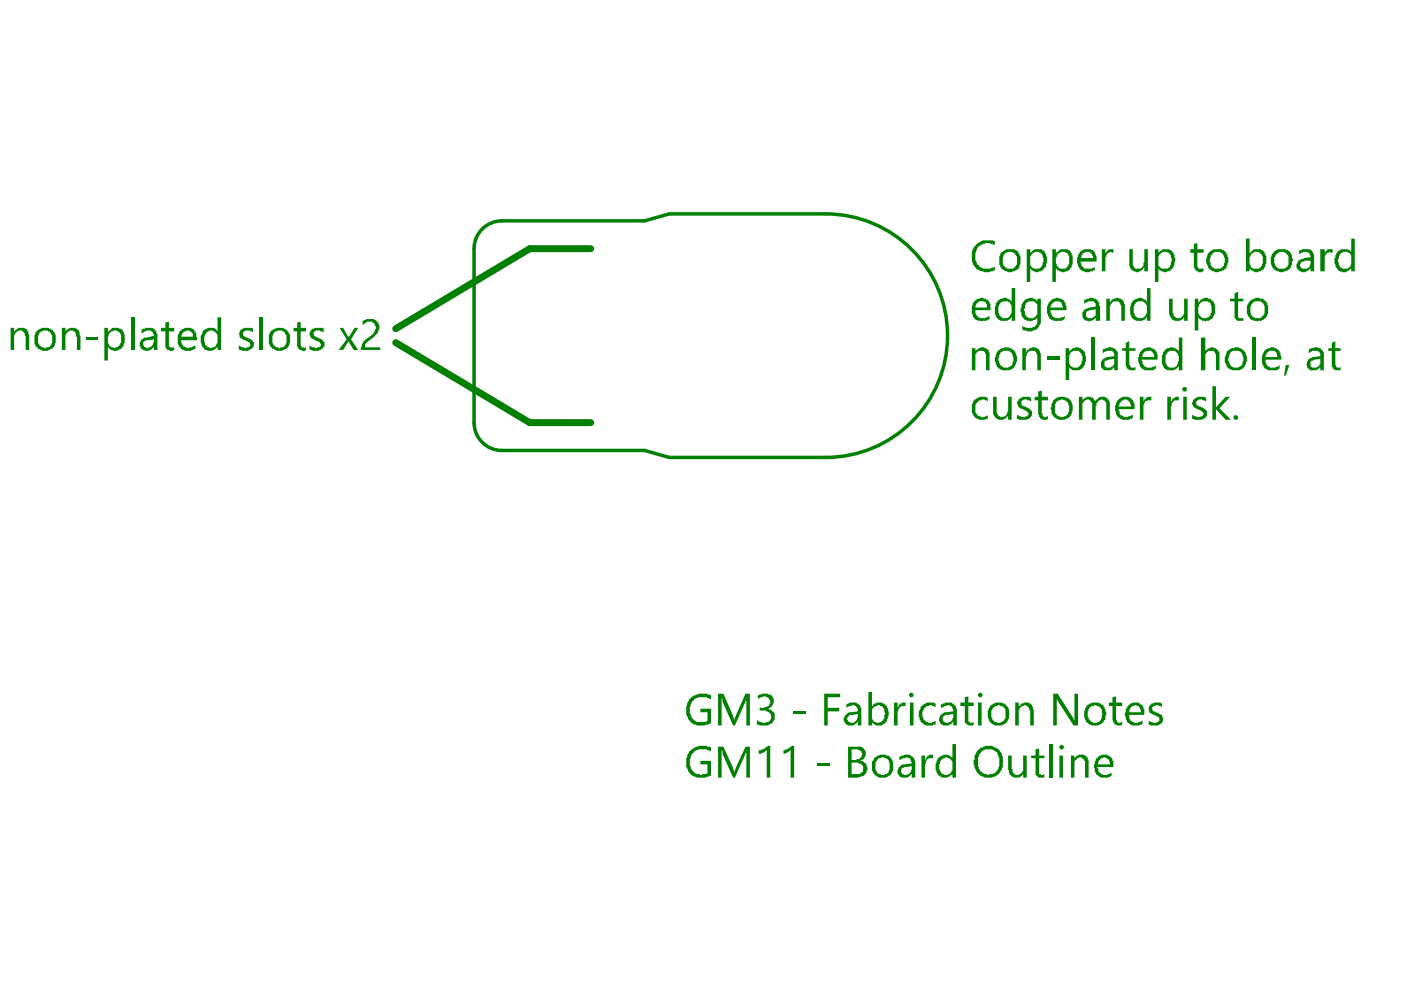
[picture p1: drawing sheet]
<svg xmlns="http://www.w3.org/2000/svg" width="297mm" height="210mm" viewBox="0 0 297 210" stroke-linecap="round" stroke-linejoin="round" font-family="sans-serif">
<path d="M100.5 52.7v36.9M175.1 45.4h-33.2l-5.2 1.4h-30.3M106.4 95.5h30.3l5.2 1.5h33.2" fill="none" stroke="#008000" stroke-width=".74"/>
<g fill="#008000">
<path d="M146.1 159.4l.5-.5h.2a3.5 3.5 0 0 1 3.4-.6h.4l.1 .2v.8h-.3v-.2h-.2a4 4 0 0 0-3 .2v.1a1.47 1.47 0 0 0-.8 1.4l-.2 .3a2.99 2.99 0 0 0 1.5 3l1.2 .2v-.2h.7l.4-.2v-1.8h-1.5v-.8h2.2v3.2h-.3l-.2 .2a5.2 5.2 0 0 1-3.4-.2 1.8 1.8 0 0 1-.9-1.3 2.13 2.13 0 0 1-.4-1.9v-.5z"/>
<path d="M152.2 158.3h1.2l2 4.5v.4h.2v.4h.2v-.4l2.3-4.9h.9v6.6h-.8v-5.6l.2-.2h-.2v.5h-.1l-2.3 5.3h-.4l-2.2-5.1v-.5l-.2-.2v5.8h-.8z"/>
<path d="M160.9 159.1h.5v-.2h.4l.4-.2v-.2l.5-.2v-.2h.6v6.8h-.7v-5.8h-.2l-.2 .3-.8 .2v.2h-.5z"/>
<path d="M166.1 159.1h.4v-.2a1.47 1.47 0 0 0 1.3-.8h.6v6.8h-.8v-5.8l-.4 .2v.1l-.7 .2v.2h-.4z"/>
<path d="M173.2 161.9h2.7v.5h-2.7z"/>
<path d="M195.4 160.2h.7v.9l.4-.7h.2v-.2h.4v-.2h.7v.9v-.1a1.01 1.01 0 0 0-1.3 .5h-.2v.6l-.2 .2v2.8h-.7z"/>
<path d="M213.7 160.2h.8v2.8l.2 .2v.6h.2l.2 .3a.94 .94 0 0 0 1.1 0h.2v-.2h.2l.3-.5v-3.2h.8v4.7h-.8v-.8a1.47 1.47 0 0 1-1.3 .8h-.7v-.2h-.4v-.2h-.2l-.4-.6v-.5l-.2-.2z"/>
<path d="M219.6 158.9l.7-.2v1.5h1.1v.6h-1.1v3.3h.4v.2h.5v-.2h.2v.8h-.3a.84 .84 0 0 1-1.2-.4l-.3-.2v-3.5h-1v-.6h1z"/>
<path d="M222.4 157.8h.7v7.1h-.7z"/>
<path d="M227.1 160.2h.7v.7a1.6 1.6 0 0 1 2.1-.9v.2h.3v.2l.4 .2v.3l.2 .2v3.8h-.7v-3.6h-.2l-.4-.5h-.2v-.2h-.6v.2h-.3v.1l-.4 .2-.2 .4v3.4h-.7z"/>
<path d="M180.6 158.9v2.2l1.6-.2 .2-.3h.2v-.4h.2v-.6h-.2v-.3h-.2v-.2h-.3l-.2-.2zM180.6 161.7v2.4h1.5a1.2 1.2 0 0 0 1-1 1.2 1.2 0 0 0-.7-1.2h-.3a1.69 1.69 0 0 0-1.5-.2zM179.8 158.3h2.6a1.56 1.56 0 0 1 1 2.3l-.2 .3-.8 .4 .8 .2 .4 .6h.1v.2a1.22 1.22 0 0 1 0 1.3l-.1 .5-.4 .2v.2l-1 .2-.1 .2h-2.3z"/>
<path d="M185.8 161.3l-.2 .4v.6a2.32 2.32 0 0 0 .4 1.6l.6 .2a1.22 1.22 0 0 0 1.3 0l.3-.2a3.2 3.2 0 0 0 0-3l-.9-.3a1.47 1.47 0 0 0-1.3 .7zM185.2 160.8l.8-.4v-.2h.4l.2-.2h1.3v.2h.3a2.28 2.28 0 0 1 1.2 2.6v.2a1.47 1.47 0 0 1-.8 1.3v.2a3.2 3.2 0 0 1-3 0v-.2h-.2a3.6 3.6 0 0 1-.5-2.8 .59 .59 0 0 0 .3-.7z"/>
<path d="M191.1 163v.8l.1 .3h.2a.94 .94 0 0 0 1.2 0l.5-.3v-.4l.2-.2v-.8l-1.7 .2v.2h-.4v.2zM190.7 160.4l1.3-.4a1.23 1.23 0 0 1 1.3 .4l.6 .4v.3l.2 .2v3.6h-.8v-.8h-.2l-.2 .4-.5 .4h-1.3v-.2h-.4v-.2a1.32 1.32 0 0 1 0-1.9l.5-.3v-.2l2.1-.2v-.4h-.2l-.2-.7-.9-.2v.2h-.6l-.7 .3z"/>
<path d="M198.7 160.9l.2-.1a2.14 2.14 0 0 1 1.7-.8 1.47 1.47 0 0 1 1.3 .8v-3h.8v7.1h-.8v-1l-.3 .6a2.05 2.05 0 0 1-2.9-.4 3.6 3.6 0 0 1 0-3.2zM199.5 161.1l-.2 .6a1.97 1.97 0 0 0 0 1.7v.2h.2v.3l.4 .2a1.22 1.22 0 0 0 1.3 0h.2l.2-.3h.1v-.4h.2v-1.9l-.2-.4h-.1l-.2-.3h-.4l-.2-.2h-.4v.2h-.3z"/>
<path d="M208.1 159.3l-.5 .9a5.3 5.3 0 0 0 0 2.8l.1 .4 .6 .4v.1h.4v.2h.5l.2 .2 .4-.2h.8v-.2h.3l.2-.3h.2a3.9 3.9 0 0 0 .6-3h-.2v-.4a2.12 2.12 0 0 0-2.6-1.3zM207 159.4a3.2 3.2 0 0 1 5.1-.1l.5 1.1v.7l.2 .4h-.2a3 3 0 0 1-1.9 3.2 2.98 2.98 0 0 1-3.1-.6l-.4-.2-.4-.9a2.57 2.57 0 0 1-.4-1.9h.2v-.9z"/>
<path d="M224.6 158.1h.2v-.2h.6v.2h.2v.6h-.2v.2h-.6v-.2h-.2zM224.6 160.2h.8v4.7h-.8z"/>
<path d="M233.1 161.1l-.4 1h2.6v-.4a.94 .94 0 0 0-.9-.9v-.2h-.4l-.2 .2h-.4l-.2 .3zM232.3 160.9l.4-.1v-.2a2.08 2.08 0 0 1 3.2 .3v.4h.2v1.3h-3.4l.2 .4v.6l.5 .3v.2h.2a1.51 1.51 0 0 0 1.5 0h.2v-.2h.4v-.1v.7h-.2v.2h-.4a2.15 2.15 0 0 1-2.8-.8v-.1h-.2v-.6a1.22 1.22 0 0 1 0-1.3z"/>
</g>
<path d="M106.4 46.8a5.9 5.9 0 0 0-5.9 5.9M175.1 45.4a25.8 25.8 0 0 1 25.8 25.8 25.8 25.8 0 0 1-25.8 25.8M100.5 89.6a5.9 5.9 0 0 0 5.9 5.9" fill="none" stroke="#008000" stroke-width=".74"/>
<path d="M125.2 52.7h-12.9l-28.4 17M83.9 72.6l28.4 17h12.9" fill="none" stroke="#008000" stroke-width="1.5"/>
<g fill="#008000">
<path d="M207 51.7h.2a2.19 2.19 0 0 1 1.9-.7h1.5l.3 .2v.7h-.3v-.2h-.6a1.22 1.22 0 0 0-1.3 0h-.4v.2a.59 .59 0 0 0-.7 .4h-.2a4.3 4.3 0 0 0-.6 3h.2v.4l.2 .1a2.29 2.29 0 0 0 2.6 1.2l1.1-.4v.7h-.3v.2h-.6l-.2 .2h-1.3v-.2h-.2a1.72 1.72 0 0 1-1.5-.9h-.2v-.2a.59 .59 0 0 1-.4-.7l-.1-.2v-1.3a2.32 2.32 0 0 1 .3-1.7l.6-.6z"/>
<path d="M233.6 52.8h.8v1v-.2h.2a1.05 1.05 0 0 1 1.5-.8v.8l-.8-.2v.2h-.4v.2l-.3 .2v.5h-.2v3h-.8z"/>
<path d="M239.4 52.8h.8v2.9a1.47 1.47 0 0 0 .7 1.3 1.01 1.01 0 0 0 1.3-.6h.2v-.7h.2v-2.9h.8v4.7h-.8v-.7h-.2l-.3 .5-.4 .2a.94 .94 0 0 1-1.1 0l-.6-.2-.2-.3h-.2v-.4l-.2-.2z"/>
<path d="M253.1 51.7l.8-.2v1.3h1.3v.8h-1.3v3h.2v.4h1.1v.5a1.22 1.22 0 0 1-1.3 0l-.4-.2v-.2h-.2v-.3h-.2v-3.2h-.7v-.8h.7z"/>
<path d="M279.9 52.8h1v1l.2-.6h.1a.84 .84 0 0 1 1.2-.4h.2v.8h-.4l-.2-.2h-.2v.2a.56 .56 0 0 0-.7 .6l-.2 .1v3.2h-1z"/>
<path d="M234.6 63.3h.7v.8h.2v-.4h.2a.59 .59 0 0 1 .7-.4l.2-.2h.6l.2 .2h.3l.4 .6h.2v.6h.2v3.5h-.8v-3.2l-.3-.5a.84 .84 0 0 0-1.2-.4h-.1l-.4 .6h-.2v.3h-.2v3.2h-.7z"/>
<path d="M247.9 63.3h.7v2.7a1.47 1.47 0 0 0 .8 1.3v.2a1.34 1.34 0 0 0 1.5-.6l.2-.4v-3.2h.7v4.7h-.7v-.7l-.4 .5h-.4v.2h-.6l-.1 .2v-.2h-.6l-.4-.2-.2-.3h-.2l-.1-.8h-.2z"/>
<path d="M261.7 62.2l.8-.4v1.5h1.1v.6h-1.1v3.2a.84 .84 0 0 0 1.1 .4v-.2v.7h-.4a1.01 1.01 0 0 1-1.3-.5h-.2v-3.6h-.9v-.6h.9z"/>
<path d="M206.1 73.8h.7v.8l.4-.6 .4-.2a1.22 1.22 0 0 1 1.3 0l.5 .2 .4 .8v3.7h-.7v-2.6a1.18 1.18 0 0 0-.8-1.5h-.7l-.6 .4-.2 .3v3.4h-.7z"/>
<path d="M216.7 73.8h.8v.8h.2l.2-.4 .3-.2v-.2h.2a1.22 1.22 0 0 1 1.3 0l.6 .2v.4h.2v.4l.2 .1v3.6h-.8v-3a1.51 1.51 0 0 0-.7-1.1 1.01 1.01 0 0 0-1.3 .5h-.2v.6h-.2v3h-.8z"/>
<path d="M222 75.5h2.6v.8h-2.6z"/>
<path d="M231.4 71.6h.7v6.9h-.7z"/>
<path d="M238.7 72.7l.7-.4v1.5h1.3v.6h-1.3v3h.2v.2a.67 .67 0 0 0 1.1 .2v.7h-1.3v-.2h-.3l-.4-.7v-3.2h-.8v-.6h.8z"/>
<path d="M254.6 71.6h1v3l.3-.6h.2a1.16 1.16 0 0 1 1.5-.2l.4 .2 .6 .8v3.7h-.8v-2.8a1.47 1.47 0 0 0-.7-1.3h-.8l-.6 .4-.1 .3v3.4h-1z"/>
<path d="M265.5 71.6h.7v6.9h-.7z"/>
<path d="M272.6 77.4h.8l-.8 2.2h-.4z"/>
<path d="M282.4 72.7l.7-.4v1.5h1.1v.6h-1.1v3l.4 .5h.7v-.1v.7h-1.1l-.5-.4v-.3h-.2v-3.4h-.8v-.6h.8z"/>
<path d="M206.4 84.9l.8-.4v-.2h.4a1.97 1.97 0 0 1 1.6 0h.2v.8l-.7-.4h-.6v.2h-.4a2.02 2.02 0 0 0-.7 2.8l.2 .4 .5 .1a1.22 1.22 0 0 0 1.4 0l.3-.1v.7l-.7 .2a2.03 2.03 0 0 1-2.5-1.3l-.1-.2v-1.9h.1z"/>
<path d="M210.6 84.1h.7v3.4l.4 .7h.2a.94 .94 0 0 0 1.1 0l.4-.1 .2-.8h.1v-3.2h.8v4.9h-.8v-.8h-.1l-.4 .6h-.4v.2h-1.1l-.6-.4-.2-.4h-.2v-.3h-.1z"/>
<path d="M215.8 84.9h.2a1.75 1.75 0 0 1 2.4-.6h.2v.8l-.5-.2a1 1 0 0 0-1.5 .4v.1h-.2h.2v.4l.1 .2 .8 .2v.2h.4v.2h.3l.2 .3a.8 .8 0 0 1 .2 1.3l-.4 .6h-.3l-.2 .2h-1.5l-.6-.2v-.9l.4 .2v.1h.4a1.22 1.22 0 0 0 1.3 0 .48 .48 0 0 0 .4-.4 .48 .48 0 0 0-.4-.5v-.2l-.8-.3h-.3v-.2h-.4v-.2l-.4-.2v-.4l-.2-.2z"/>
<path d="M220.1 83l.8-.2v1.3h1.3v.8h-1.3v2.8h.2v.5h.1a.47 .47 0 0 0 .8 0h.2v.6a1.41 1.41 0 0 1-2.1-1.1v-2.8h-.7v-.8h.7z"/>
<path d="M228.7 84.1h.8v.8a1.51 1.51 0 0 1 1.5-.8l.7 .2v.2h.2l.4 .6v-.2l.9-.8a1.62 1.62 0 0 1 2.1 1.7v3.2h-.7v-3.6l-.4-.5h-.4v-.2h-.2a1.22 1.22 0 0 0-1.1 1.3h-.2v3h-.7v-2.8a1.33 1.33 0 0 0-1-1.5 1.27 1.27 0 0 0-1.1 1.5v2.8h-.8z"/>
<path d="M241.7 84.1h.7v1.2l.2-.6 .4-.2v-.2l.4-.2h.7v1v-.2h-.9v.2h-.4l-.2 .7h-.2v3.2h-.7z"/>
<path d="M247.5 84.1h.7v1.2v-.2h.2v-.4l.4-.2v-.2h.4v-.2h.7v1v-.2a1.01 1.01 0 0 0-1.3 .5h-.2v.6l-.2 .2v2.8h-.7z"/>
<path d="M252.9 84.9l.2-.2a2.39 2.39 0 0 1 2.6-.4v.8l-.5-.2a1.07 1.07 0 0 0-1.7 .5l.4 .6 .7 .2v.2h.4v.2h.4l.2 .3a.8 .8 0 0 1 .1 1.3l-.3 .6h-.4l-.2 .2h-1.5l-.6-.2v-.9l.4 .2v.1h.4a1.22 1.22 0 0 0 1.3 0 .48 .48 0 0 0 .4-.4 .48 .48 0 0 0-.4-.5v-.2l-.7-.3h-.4v-.2h-.4v-.2l-.4-.2v-.4h-.2v-.5h.2z"/>
<path d="M257.1 81.9h.7v4.5l2.1-2.3h.9l-2.2 2.5 2.4 2.4h-1.1l-2.1-2.2v2.2h-.7z"/>
<path d="M261.6 88.2l.1-.1h.6v.1h.2v.6h-.2v.2h-.6v-.2h-.1z"/>
<path d="M146.1 148.4a1.8 1.8 0 0 1 1.3-.9 4.5 4.5 0 0 1 2.4-.4l.9 .4v.7h-.3v-.2h-.2a4 4 0 0 0-3 .2v.2a1.47 1.47 0 0 0-.8 1.3l-.2 .4a2.81 2.81 0 0 0 1.4 2.8l.1 .2h1.9l.4-.2v-1.9h-1.5v-.7h2.2v3a4.4 4.4 0 0 1-3.5 .3l-.6-.3-.4-.6h-.1v-.2h-.2v-.4a2.34 2.34 0 0 1-.4-2v-.4z"/>
<path d="M152.2 147.1h1.2l2 4.7v.3h.2v.4h.2v-.4l2.3-5h.9v6.7h-.8v-5.6l.2-.2h-.2v.6h-.1l-2.3 5.2h-.4l-2.2-5v-.6l-.2-.2v5.8h-.8z"/>
<path d="M160.7 147.5h.2v-.2h.5v-.2h1.5v.2h.4a1.51 1.51 0 0 1 .8 1.5v.3h-.2v.2a1.48 1.48 0 0 1-1.2 1l.8 .2v.1l.4 .2a1.39 1.39 0 0 1 .3 1.5l-.5 1.1h-.4a1.39 1.39 0 0 1-1.5 .4l-1.3-.2v-.9l.7 .4a1.59 1.59 0 0 0 1.5 0h.2a1.23 1.23 0 0 0 .6-1.3 1.23 1.23 0 0 0-.9-1h-.2v-.2h-1.3v-.5h.9l.2-.2h.4a1.47 1.47 0 0 0 .7-1.3v-.2h-.2a1.47 1.47 0 0 0-1.3-.8l-1.1 .6z"/>
<path d="M168.2 150.8h2.6v.6h-2.6z"/>
<path d="M174.7 147.1h3.4v.7h-2.6v2.3h2.4v.7h-2.4v3h-.8z"/>
<path d="M189.6 149h.7v1.1v-.2h.2v-.4l.4-.2v-.2h.3v-.1h.8v.9v-.2a1.01 1.01 0 0 0-1.3 .6h-.2v.3l-.2 .2v3h-.7z"/>
<path d="M195.2 149.9l.4-.2 .1-.4h.2a2.82 2.82 0 0 1 2.1-.3l.4 .1v.8l-.8-.2v-.2h-.5l-.2 .2a.59 .59 0 0 0-.8 .4h-.2v.4h-.2v.3h-.1v1.2h.1v.5h.2l.2 .4 .4 .2a1.22 1.22 0 0 0 1.3 0l.6-.2v.7l-1.2 .2a1.73 1.73 0 0 1-1.6-.5l-.4-.2v-.4h-.2v-.6h-.2v-.3a2.32 2.32 0 0 1 .4-1.7z"/>
<path d="M204.6 147.8l.7-.2v1.4h1.1v.7h-1.1v3.2l.4 .2v.2h.5v-.2h.2v.5a1.22 1.22 0 0 1-1.3 0l-.5-.3v-3.6h-1v-.7h1z"/>
<path d="M215.2 149h.8v.9a1.8 1.8 0 0 1 2.4-.8l.4 .4 .4 1v3.3h-.8v-3.2h-.2l-.1-.7-.4-.2a.47 .47 0 0 0-.8 0l-.5 .2v.2h-.2v.4h-.2v3.3h-.8z"/>
<path d="M223.3 147.1h.9l3.6 5.6v-5.6h.8v6.7h-1l-3.4-5.4h-.1v-.4v5.8h-.8z"/>
<path d="M235.9 147.8l.7-.2v1.4h1.3v.7h-1.3v2.8l.2 .2v.4h.2a.47 .47 0 0 0 .7 0h.2v.5a1.45 1.45 0 0 1-1.7-.2l-.3-.7v-3h-.8v-.7h.8z"/>
<path d="M243.7 149.5l.4-.2v-.2h.4l.2-.1h1.3l.4 .1v.8h-.2v-.2h-.6v-.2l-1.1 .2a.94 .94 0 0 0 0 1.1h.4v.2h.3v.2h.4l.8 .4v.4h.2v.1a1.01 1.01 0 0 1-.6 1.3v.2h-.4v.2h-1.7l-.3-.2v-.9v.2l.5 .2a1.22 1.22 0 0 0 1.3 0h.2a.94 .94 0 0 0 0-1.1h-.4v-.2h-.3v-.2l-.8-.2v-.2h-.4v-.2a1.51 1.51 0 0 1 0-1.5z"/>
<path d="M2.2 69.5h.8v.8h.2l.2-.4a2.16 2.16 0 0 1 2.4 0v.4h.2v.5h.2v3.4h-.8v-3h-.2v-.6h-.1l-.2-.3a1.22 1.22 0 0 0-1.3 0v.2l-.4 .1v.4h-.2v3.2h-.8z"/>
<path d="M13.1 69.5h.8v.8l.2-.4h.3v-.2h.2a1.43 1.43 0 0 1 2.3 .9v.4l.2 .2v3h-.8v-2.8h-.2v-.8h-.2l-.2-.3a1.22 1.22 0 0 0-1.3 0v.2l-.3 .1-.2 .4v3.2h-.8z"/>
<path d="M18.4 71.4h2.4v.5h-2.4z"/>
<path d="M27.7 67.3h.8v6.9h-.8z"/>
<path d="M35.1 68.4l.7-.2v1.3h1.1v.8h-1.1v3.1h.2v.2h.4v.2h.2v-.2h.3v.6a1.22 1.22 0 0 1-1.3 0l-.4-.2-.1-.4v-3.3h-1v-.8h1z"/>
<path d="M51 69.9h.2a2.82 2.82 0 0 1 2-.4l.4 .2v.8h-.2v-.2h-.3a.89 .89 0 0 0-1-.2 .89 .89 0 0 0-.5 .7v.4h.1v.2h.4v.2a1.72 1.72 0 0 1 1.5 .9h.2v.9h-.2v.4l-.4 .2a2.45 2.45 0 0 1-2.6 0v-.7h.2v.1h.4v.2h.5l.2 .2 .4-.2a.58 .58 0 0 0 .6-.2 .58 .58 0 0 0 0-.7v-.2h-.4v-.2h-.4v-.2h-.4l-.3-.2v-.1h-.4v-.2h-.2v-.6l-.2-.4h.2z"/>
<path d="M54.9 67.3h.8v6.9h-.8z"/>
<path d="M63 68.4l.7-.2v1.3h1.2v.8h-1.2v3l.2 .3h.4l.2 .2 .4-.2v.6l-.2 .2h-.4a1.8 1.8 0 0 1-1.3-1v-3.1h-.8v-.8h.8z"/>
<path d="M65.8 70.1l.4-.2v-.2h.4l.1-.2h1.7l.2 .2v.8h-.2v-.2h-.5v-.2h-1v.2h-.3v.3h-.2v.2h.2v.4h.1v.2h.4v.2a1.47 1.47 0 0 1 1.3 .7 .84 .84 0 0 1 .4 1.1h-.2l-.2 .4a2.24 2.24 0 0 1-2.8 .2v-.7l.6 .3h.5l.2 .2 .4-.2a.66 .66 0 0 0 .8-.7l-.6-.4v-.2h-.4l-1.3-.7v-.4l-.2-.2v-.5h.2z"/>
<path d="M72 69.5h.7l1 1.7h.2v.4l1.3-2.1h.7l-1.5 2.4 1.5 2.3h-.9l-1.1-1.9-1.2 1.9h-.9l1.7-2.3z"/>
<path d="M76.9 68l.7-.2v-.2h.6a1.89 1.89 0 0 1 2 1v.2a1.22 1.22 0 0 1 0 1.3l-.1 .5-.8 .8-.6 .4v.1l-.7 .4-.4 .6h-.2v.7h3.2v.6h-4.1v-.6h.2v-.5l.4-.8h.1l.2-.4 1.2-.7a2.42 2.42 0 0 0 1.1-2.1h-.2a.56 .56 0 0 0-.6-.7v-.2h-1.1v.2h-.4l-.2 .4-.3 .2z"/>
<path d="M212.8 54v.3a1.87 1.87 0 0 0 .8 2.7h.3a1.01 1.01 0 0 0 1.3-.6h.2l.2-.4v-.5a1.71 1.71 0 0 0-1.1-2.1h-.9v.2h-.4l-.2 .4zM212.1 53.8h.1v-.2a2.77 2.77 0 0 1 3.4-.4h.2l.2 .4a3.6 3.6 0 0 1 0 3.2l-.2 .3-.7 .4h-.4a1.22 1.22 0 0 1-1.3 0l-.6-.2a1.51 1.51 0 0 1-.7-1.1h-.2v-1.9l.2-.1z"/>
<path d="M217.7 52.8h.7v1l.2-.4 .4-.2v-.2l.7-.2a1.62 1.62 0 0 1 2.1 1.5 1.97 1.97 0 0 1 0 1.7l-.2 .8-.4 .2-.1 .3-1 .4-1.1-.2v-.2l-.6-.3v2.8h-.7zM218.6 54l-.2 .3v1.9l.4 .6h.2a1.97 1.97 0 0 0 1.7 0v-.2h.2v-.4h.2v-.4a1.59 1.59 0 0 0 0-1.5l-.2-.5h-.2v-.2h-.4v-.2h-.9v.2h-.4l-.2 .4z"/>
<path d="M223.1 52.8h.8v1v-.2h.2a1.47 1.47 0 0 1 1.3-.8 1.64 1.64 0 0 1 1.8 1.2v.2h.2a4.3 4.3 0 0 1-.5 2.9l-.8 .4a1.22 1.22 0 0 1-1.3 0l-.6-.2-.1-.3h-.2v2.8h-.8zM224.2 53.8v.4h-.1v.1a2.35 2.35 0 0 0 0 1.9l.1 .4h.2a.84 .84 0 0 0 1.2 .4h.3v-.2h.2a2.39 2.39 0 0 0 .4-2.6 1.25 1.25 0 0 0-2.1-.4z"/>
<path d="M229.5 53.8l-.4 .9h2.6v-.4l-.3-.7h-.4v-.2h-.9v.2h-.4v.2zM228.9 53.4l.4-.2a2.82 2.82 0 0 1 2.1-.4v.2h.3v.2l.4 .2v.4h.2v.4l.2 .1v1.2h-3.4v.3h.2v.6l.4 .2a.84 .84 0 0 0 1.1 .4h.8v-.2h.3l.2-.2v.7l-.7 .2a1.97 1.97 0 0 1-1.7 0l-.4-.2a1.47 1.47 0 0 1-.7-1.3l-.2-.2v-1.3h.2v-.5h.1z"/>
<path d="M244.9 52.8h.7v1a1.8 1.8 0 0 1 1.9-1 1.8 1.8 0 0 1 1.5 1.5 1.59 1.59 0 0 1 0 1.5l-.2 1-.4 .2-.2 .3-.9 .4-1.1-.2v-.2h-.4l-.2-.3v2.8h-.7zM245.8 54l-.2 .3v2.1l.4 .2a.84 .84 0 0 0 1.1 .4h.4l.6-.4v-.4h.1v-.5a.94 .94 0 0 0 0-1.2l-.1-.7-.4-.2a1.51 1.51 0 0 0-1.5 0l-.2 .4z"/>
<path d="M256.7 54.2v.3a1.22 1.22 0 0 0 0 1.3 .59 .59 0 0 0 .4 .8v.2h.1a1.59 1.59 0 0 0 2.3-.6v-.2a1.97 1.97 0 0 0 0-1.7v-.1h-.2v-.4h-.2a1.6 1.6 0 0 0-2 0v.2zM256.1 53.8l1.1-1h1.9v.2h.4v.2l.6 .4 .1 .7a1.8 1.8 0 0 1 0 1.7l-.1 .8-.4 .2-.2 .3-.8 .2a1.59 1.59 0 0 1-1.5 0 2.42 2.42 0 0 1-1.5-2.4z"/>
<path d="M265.3 53.8v.2a2.44 2.44 0 0 0 0 2.6v.2l.8 .2a1.01 1.01 0 0 0 1.3-.6h.2l.1-.9a1.71 1.71 0 0 0-1.1-2.1h-.7v.2zM264.2 50.6h.7v3.2l.2-.4h.2a1.13 1.13 0 0 1 1.5-.6h.6v.2h.3l.4 .6a3.6 3.6 0 0 1-.2 3.5l-.5 .2v.2h-.4a1.17 1.17 0 0 1-1.5-.2l-.6-.3v.5h-.7z"/>
<path d="M270.4 54.2v.3h-.2v.2a1.8 1.8 0 0 0 1.1 2.3h.4a1.01 1.01 0 0 0 1.3-.6v-.2h.2v-1.7a1.56 1.56 0 0 0-2.3-.9l-.3 .6zM270 53.4l.4-.2a2.82 2.82 0 0 1 2-.4l1.2 .6 .3 .8v.5l.2 .2v.4l-.2 .2v.7h-.2l-.1 .8-1.2 .5a1.59 1.59 0 0 1-1.5 0 1.73 1.73 0 0 1-1.3-1.3l-.2-.2v-1.5l.2-.2a.59 .59 0 0 1 .4-.7z"/>
<path d="M275.8 55.7v.1a.53 .53 0 0 0-.2 .6 .53 .53 0 0 0 .4 .4v.2h1.1l.4-.2 .4-.8v-.7h-1.3v.2h-.6v.2zM275.4 53.2l.2-.2h.4v-.2h1.7l.5 .4 .4 .8v3.5h-.7v-.7v.2l-.6 .3a1.36 1.36 0 0 1-1.9 0l-.3-.2v-.1a1.17 1.17 0 0 1 .1-1.5l.2-.4h.4v-.2l2.1-.4a1.51 1.51 0 0 0-.8-1.1h-.7l-.2 .2h-.4v.2h-.4v.2z"/>
<path d="M283.5 53.4l.4-.2a1.39 1.39 0 0 1 1.5-.4l.7 .2 .4 .6v-3h.7v6.9h-.7v-.7v.2l-.6 .3a1.45 1.45 0 0 1-1.7 .2l-.3-.2a1.47 1.47 0 0 1-.8-1.3l-.2-.2v-1.1h.2v-.5zM284.1 54l-.2 .7a.94 .94 0 0 0 0 1.1l.2 .8 .3 .2a1.59 1.59 0 0 0 1.5 0l.4-.2v-.4l.2-.2v-1.8l-.4-.6h-.2a1.47 1.47 0 0 0-1.8 .4z"/>
<path d="M207 64.5l-.2 .7h2.4v-.7h-.1v-.4h-.4v-.2h-.2a1.34 1.34 0 0 0-1.5 .6zM206.6 63.7l.6-.2v-.2h.4a.94 .94 0 0 1 1.1 0l.7 .2 .2 .4a2.14 2.14 0 0 1 .4 1.9h-3.2v.7h.2v.4h.2v.2a2.09 2.09 0 0 0 2.6-.2v.7h-.2v.2h-.4v.2h-.9l-.2 .2-.2-.2-1.1-.2v-.2l-.4-.1a3.9 3.9 0 0 1 0-3.4z"/>
<path d="M211.1 64.3h.2a1.28 1.28 0 0 1 1.3-1v-.2h.4a1.47 1.47 0 0 1 1.3 .8h.2v-2.8h.7v6.9h-.7v-.7h-.2a1.47 1.47 0 0 1-1.3 .7l-.2 .2v-.2h-.7v-.2h-.4l-.2-.3h-.2a4 4 0 0 1-.2-3zM211.9 64.5v.3a1.74 1.74 0 0 0 .5 2.5 1.59 1.59 0 0 0 1.5 0l.6-1v-1.5l-.4-.7h-.4v-.2h-.1a1.73 1.73 0 0 0-1.5 .4v.2z"/>
<path d="M217.5 64.3l-.4 1.7h.2v.7h.2v.4h.2a1.39 1.39 0 0 0 1.5 .4v-.2l.4-.2 .1-.4h.2v-2.2h-.2l-.1-.4-.4-.2h-1.1v.2h-.4v.2zM216.9 63.9h.2l.2-.4 .6-.2a1.22 1.22 0 0 1 1.3 0l.5 .2 .2 .4v-.6h.8v5.3l-.2 .4h-.2a.94 .94 0 0 1-.9 .9v.2h-.4a1.51 1.51 0 0 1-1.5 0h-.6v-.2h-.2v-.8h.2v.2h.4a1.75 1.75 0 0 0 2.4-.5l.2-.2v-1.3a1.75 1.75 0 0 1-2.4 .5h-.2l-.4-.5h-.2l-.1-.8a1.59 1.59 0 0 1 0-1.5v-.4z"/>
<path d="M222.9 64.5l-.2 .7h2.7l-.2-.7a1.32 1.32 0 0 0-1.9-.4v.2zM222.4 64.1l.3-.2 .2-.4 1-.4h.5l.4 .2a.94 .94 0 0 1 .9 1h.2v.5h.2v1h-3.4v.5l.4 .8a2.09 2.09 0 0 0 2.6-.2v.7h-.1v.2l-.4 .2h-1l-.1 .2v-.2h-.4a1.28 1.28 0 0 1-1.3-.9h-.2v-.2a3.6 3.6 0 0 1 .2-2.8z"/>
<path d="M230.4 66l-.2 .3v.8a1.25 1.25 0 0 0 2.1-.4v-1.1zM229.9 63.7l.7-.4a1.59 1.59 0 0 1 1.5 0 1.28 1.28 0 0 1 1 1.3l.1 .4v3h-.9v-.7v.2h-.2l-.2 .3-.3 .2h-.4l-.2 .2h-.2v-.2h-.4a1.33 1.33 0 0 1-.5-2.2v-.2h.3v-.2h.4l.2-.2 1.5-.2v-.7h-.2a.84 .84 0 0 0-1.1-.4h-.4v.2h-.4v.2l-.3 .2z"/>
<path d="M240.2 63.7l.5-.2v-.2h.4a1.17 1.17 0 0 1 1.5 .2l.6 .4v-2.8h.7v6.9h-.7v-.7h-.2a1.47 1.47 0 0 1-1.3 .7l-.2 .2v-.2h-.8v-.2h-.3v-.2l-.4-.1a4 4 0 0 1-.2-3zM240.6 64.5v.3a1.74 1.74 0 0 0 .5 2.5 1.59 1.59 0 0 0 1.5 0l.6-1v-1.3a1.27 1.27 0 0 0-1.5-1.1h-.4l-.4 .2-.2 .4z"/>
<path d="M253.3 63.3h.8v.8h.1v-.2h.2l.4-.6h.2a1.22 1.22 0 0 1 1.3 0h.4v.2h.2v.2l.5 .4v.4l.2 .1a3.5 3.5 0 0 1-.7 3l-.6 .4h-.6l-.1 .2-.4-.2a1.51 1.51 0 0 1-1.1-.7v2.8h-.8zM254.2 64.5v.5h-.1v1.5h.1v.4h.2l.2 .4h.2a1.22 1.22 0 0 0 1.3 0l.6-.4v-.6h.2v-1.5l-.2-.2v-.3h-.2v-.2h-.4v-.2h-1.1l-.4 .2-.2 .4z"/>
<path d="M265.3 64.5v.3a1.74 1.74 0 0 0 .6 2.5h.2v.2h.9a1.8 1.8 0 0 0 1.1-2.3v-.2a1.27 1.27 0 0 0-1.5-1.1h-.5l-.4 .2-.2 .4zM264.7 64.1h.2l.4-.6 .9-.4h.8l.4 .2a.59 .59 0 0 1 .7 .4l.4 .2 .2 .4a5.3 5.3 0 0 1 0 2.8h-.2l-.4 .5h-.2v.2h-.3v.2h-.8l-.2 .2-.2-.2h-.3a1.51 1.51 0 0 1-1.2-.7h-.2a3.6 3.6 0 0 1-.1-2.8z"/>
<path d="M212.1 74.8v.3h-.2v.2a2.17 2.17 0 0 0 .9 2.6 2.33 2.33 0 0 0 1.7-.3l.2-.8a1.51 1.51 0 0 0 0-1.5l-.2-.5a2.16 2.16 0 0 0-2.4 0zM211.5 74.4l.7-.4v-.2h.6a1.22 1.22 0 0 1 1.3 0l.4 .2a1.42 1.42 0 0 1 .9 1.3 1.97 1.97 0 0 1 0 1.7v.2a2.12 2.12 0 0 1-2.6 1.3h-.4l-1.1-.7-.2-1a1.22 1.22 0 0 1 0-1.3v-.4z"/>
<path d="M225.9 73.8h.8v.8v-.2h.2a2.14 2.14 0 0 1 1.7-.8h.1v.2a.59 .59 0 0 1 .8 .4h.2l.4 .6v.5a1.97 1.97 0 0 1 0 1.7v.4h-.2a1.8 1.8 0 0 1-2.3 1.1l-.5-.2-.4-.5v2.8h-.8zM226.9 74.9l-.2 .4v1.9h.2v.4h.2a1.39 1.39 0 0 0 1.5 .3v-.1h.1l.4-.6h.2v-.4a1.97 1.97 0 0 0 0-1.7v-.2l-.4-.1a.84 .84 0 0 0-1.1-.4h-.4v.2z"/>
<path d="M234.2 76.6v1a1.16 1.16 0 0 0 1.5 .2l.4-.2 .1-.4v-1.1l-1.3 .2zM233.8 74l.9-.2a1.22 1.22 0 0 1 1.4 0 1.28 1.28 0 0 1 .9 1.3v3.4h-.8v-.7a1.75 1.75 0 0 1-2.4 .5v-.2a.84 .84 0 0 1-.4-1.1v-.4h.2l.2-.5h.4v-.2h.4v-.2l1.6-.2v-.6l-.1-.1a.84 .84 0 0 0-1.2-.4h-.3v.2a.59 .59 0 0 0-.8 .3z"/>
<path d="M242.4 74.8l-.3 .9h2.6v-.6l-.2-.3h-.2a.84 .84 0 0 0-1.1-.4zM241.7 74.6l.4-.2 .1-.4 .6-.2a1.45 1.45 0 0 1 1.7 .2h.2l.4 .6h.1v.3l.2 .2v1.2h-3.3l.1 .5a1.43 1.43 0 0 0 2.3 1l.6-.2v-.2v.7a2.82 2.82 0 0 1-2.1 .4l-.8-.2-.3-.5h-.2l-.2-.8a1.51 1.51 0 0 1 0-1.5z"/>
<path d="M246.9 74.2l.8-.4a1.22 1.22 0 0 1 1.3 0l.6 .2 .1 .4h.2v-2.8h.8v6.9h-.8v-.7h-.2l-.1 .3a2.45 2.45 0 0 1-2.7 0l-.2-.3h-.1a6.1 6.1 0 0 1 0-3zM247.3 74.9l-.2 .4v.8a1.5 1.5 0 0 0 1.9 1.8v-.1h.4v-.2h.2v-.4h.1v-.6h.2v-1.1l-.2-.2v-.4l-.3-.1a.84 .84 0 0 0-1.2-.4h-.3l-.4 .5z"/>
<path d="M260.8 74.8l-.2 .7a1.22 1.22 0 0 0 0 1.3 1.42 1.42 0 0 0 1 1.2 1.42 1.42 0 0 0 1.5-.4h.1l.2-.4v-.4a1.51 1.51 0 0 0 0-1.5l-.2-.5-.5-.4h-1.3zM260.1 74.6l.3-.2v-.2l.6-.2v-.2h.6a1.22 1.22 0 0 1 1.3 0h.2a2.59 2.59 0 0 1 1.1 3.2 2.03 2.03 0 0 1-2.6 1.5 1.47 1.47 0 0 1-1.4-.7h-.1v-.4a2.16 2.16 0 0 1 0-2.5z"/>
<path d="M268.5 74.9l-.2 .8h2.6l-.2-.2v-.6a1.13 1.13 0 0 0-1.5-.5l-.5 .4v.1zM267.9 74.6l.6-.6 .6-.2a1.22 1.22 0 0 1 1.3 0l.5 .2 .2 .4h.2v.4h.2v.5l.2 .2v.8h-3.4v.5a1.72 1.72 0 0 0 2.1 1.1l.2-.1a.59 .59 0 0 0 .7-.4v.7l-.6 .4a3.6 3.6 0 0 1-2.8-.6v-.1a3.6 3.6 0 0 1-.2-2.9z"/>
<path d="M277.9 76.6v1.2h.2a1.22 1.22 0 0 0 1.3 0l.3-.2v-.4h.2v-1.1l-1.3 .2zM277.5 74l.7-.2a1.59 1.59 0 0 1 1.5 0h.2l.2 .4a1.01 1.01 0 0 1 .6 1.3v3h-.8v-.7l-.3 .5h-.4v.2h-.6a.84 .84 0 0 1-1.1-.4l-.4-.2a1.75 1.75 0 0 1 .8-2h.3v-.2l1.7-.2v-.6a1.13 1.13 0 0 0-1.5-.5l-.5 .2-.4 .3z"/>
<path d="M223.9 85.3v.3h-.2v.6a1.8 1.8 0 0 0 1.1 2.2h.8v-.2a.94 .94 0 0 0 .9-.9h.2v-.2a2.03 2.03 0 0 0-1.3-2.4l-1 .2zM223.3 84.9l.4-.2v-.2a3.2 3.2 0 0 1 3 0v.2l.4 .2 .1 .4a3.6 3.6 0 0 1-.1 2.8 1.51 1.51 0 0 1-1.2 .7l-.2 .2h-.3a2.33 2.33 0 0 1-1.7-.4l-.8-.9v-.8l-.2-.1v-.4h.2v-.8z"/>
<path d="M237.4 85.4l-.2 .8h2.6l-.2-.9h-.2v-.2l-.5-.4h-.6v.2h-.4l-.3 .5zM236.8 85.1l.4-.4a2.05 2.05 0 0 1 3 .2l.4 .7v1.2h-3.4l.4 1.3h.3v.1h.2a1.22 1.22 0 0 0 1.3 0l.8-.3v.7l-.8 .4h-.5a2.33 2.33 0 0 1-1.7-.4v-.2l-.4-.2v-.3h-.2v-.6a1.97 1.97 0 0 1 0-1.7z"/>
<path d="M250.7 82.6a.5 .5 0 0 1 1 0 .5 .5 0 0 1-1 0zM250.9 84.1h.7v4.9h-.7z"/>
<path d="M179.6 152.1v.2a.96 .96 0 0 0 1.1 1l.6-.2 .2-.4h.2v-.4h.2v-.9l-1.3 .2a.56 .56 0 0 0-.8 .5zM179.4 149.3h.2a1.88 1.88 0 0 1 2.8 .6v.2h.2v3.7h-.7v-.7l-.6 .3v.2h-.2a1.73 1.73 0 0 1-1.9-.2l-.1-.3a.94 .94 0 0 1 0-1.1l.1-.4h.2l.2-.4 .4-.2 1.9-.2v-.5l-.4-.6-.4-.2h-.5v.2h-.6l-.6 .4z"/>
<path d="M185.1 150.1l-.2 .4v1.6a.94 .94 0 0 0 .9 1v.2h.6l.2-.2h.3l.2-.4h.2v-.4h.2v-.7l.2-.2-.2-.8a.94 .94 0 0 0-.9-.9v-.2h-.6v.2h-.4zM184.1 146.7h.8v3.2v-.2h.2a1.47 1.47 0 0 1 1.3-.7l1.1 .1v.2l.6 .4v.4h.1v.5a1.22 1.22 0 0 1 0 1.4 1.72 1.72 0 0 1-.9 1.4v.2a1.75 1.75 0 0 1-2.4-.5v.7h-.8z"/>
<path d="M192.7 147.1h.2v-.2h.6v.2h.2v.5h-.2v.2h-.6v-.2h-.2zM192.9 149h.8v4.8h-.8z"/>
<path d="M200.1 151.8l-.2 .3v.6l.2 .4h.1a.94 .94 0 0 0 1.2 0l.5-.4v-.4l.2-.2v-.7l-1.7 .2zM199.5 149.3h.4v-.2h.3l.2-.1h.6a1.51 1.51 0 0 1 1.5 .7h.2v.4l.2 .2v3.5h-.8v-.7h-.2v.2l-.5 .3a1.42 1.42 0 0 1-2.3-1.1v-.2a1.47 1.47 0 0 1 1-1.1l.1-.2 1.9-.2v-.3l-.2-.2v-.4h-.2v-.2h-.3v-.2h-.6l-1.3 .6z"/>
<path d="M207.4 147.1h.2v-.2h.5v.2h.2v.5h-.2v.2h-.5v-.2h-.2zM207.4 149h.7v4.8h-.7z"/>
<path d="M210.4 150.3v.2a2.18 2.18 0 0 0 .5 2.6h.2a1.17 1.17 0 0 0 1.5-.2l.4-.2v-.4h.2v-1.8l-.2-.4-.6-.4h-.3v-.2h-.6v.2h-.6v.2zM210 149.5l1.1-.5h1.3l.2 .1h.4v.2h.2l.4 .6h.1v.4h.2v.9l.2 .2-.2 .2v.4a1.47 1.47 0 0 1-.7 1.3v.1a3.2 3.2 0 0 1-3 0l-.2-.3h-.2a3.6 3.6 0 0 1 0-3.2z"/>
<path d="M230.8 150.3v.2a1.74 1.74 0 0 0 .6 2.4v.2h.2a1.22 1.22 0 0 0 1.3 0l.5-.4v-.4h.2v-.7l.2-.2-.2-.2v-.7l-.2-.4-.5-.4h-.4v-.2h-.6v.2h-.5l-.4 .6zM230.4 149.5l1.2-.5h1.3l.2 .1h.3v.2l.6 .2v.4h.2v.4h.2v.5l.2 .2v.6l-.2 .4a1.47 1.47 0 0 1-.8 1.3v.1h-.2a2.82 2.82 0 0 1-2 .4v-.2a.59 .59 0 0 1-.8-.3l-.4-.2v-.4h-.1a3.6 3.6 0 0 1 .1-2.8z"/>
<path d="M239.6 150.1v.4h-.2v.5h2.5v-.5l-.4-.8h-.4a.47 .47 0 0 0-.7 0h-.4v.2zM239.1 149.7h.1a1.7 1.7 0 0 1 2.7-.4l.3 .2 .2 .8h.2v1.3h-3.4h.2a1.51 1.51 0 0 0 .8 1.5 1.22 1.22 0 0 0 1.3 0h.4v-.2h.3v-.2v.7l-.1 .2h-.4a2 2 0 0 1-3-1.3l-.2-1.1 .2-.2v-.7h.2z"/>
<path d="M8.2 70.6v.4a1.87 1.87 0 0 0 .8 2.6h.4v.2h.3v-.2h.6a1.51 1.51 0 0 0 .8-1.5 1.71 1.71 0 0 0-1.2-2h-.7l-.2 .2h-.4v.2zM7.5 70.5l.6-.4v-.2l.7-.2v-.2h.4a2.03 2.03 0 0 1 2.4 1.3l.2 .2a3.6 3.6 0 0 1-.6 2.8h-.1v.2h-.4a2.16 2.16 0 0 1-2.5 0h-.1v-.2a1.51 1.51 0 0 1-.8-1.5v-1.3l.2-.2z"/>
<path d="M22.1 69.5h.8v1v-.2l.3-.2a1.48 1.48 0 0 1 1.7-.6l.4 .2a.96 .96 0 0 1 .9 1.1h.2a4.3 4.3 0 0 1-.5 3l-.8 .4a1.51 1.51 0 0 1-1.5 0h-.2l-.3-.6h-.2v2.8h-.8zM23.1 70.8v.4l-.2 .2a2.82 2.82 0 0 0 .3 2h.4v.2h.4l.2 .2 .9-.4a2.39 2.39 0 0 0 .4-2.6l-.4-.5a1.22 1.22 0 0 0-1.3 0h-.2z"/>
<path d="M30.4 72.5v.4a.96 .96 0 0 0 1.1 .9v-.2a.94 .94 0 0 0 .9-.9h.2v-.8l-1.7 .2zM30 69.9h.2v-.2h.5v-.2h.8a1.34 1.34 0 0 1 1.5 .6l.4 .7v3.4h-.8v-.8l-.4 .6h-.1v.2h-.2a1.51 1.51 0 0 1-1.5 0l-.6-.4v-.4h-.2v-.9h.2v-.4h.2v-.2h.2a.71 .71 0 0 1 .9-.3l1.5-.4v-.4h-.2v-.3h-.2v-.2a1.59 1.59 0 0 0-1.5 0l-.7 .3z"/>
<path d="M38.6 70.6l-.2 .8h2.5v-.8h-.2l-.2-.3-.4-.2-1.1 .2v.2zM38.1 70.3l.5-.4a2.09 2.09 0 0 1 2.6 .2v.2h.2v.3h.2l.2 1.5h-3.4v.6l.4 .7h.4v.2h.5v.2h.4v-.2h.6l.7-.3v.7h-.3v.2h-.4l-.2 .2h-1.3l-.2-.2h-.4l-.4-.6-.3-.2v-.3l-.2-.2v-1a2.32 2.32 0 0 1 .4-1.6z"/>
<path d="M42.9 70.3l.6-.4a2.41 2.41 0 0 1 2.2-.2l.4 .6v-3h.8v6.9h-.8v-.8l-.4 .6h-.1a1.84 1.84 0 0 1-2.5-.2l-.2-.4a3.2 3.2 0 0 1 0-2.9zM43.5 70.8v.4a1.97 1.97 0 0 0 0 1.7l.2 .4a.59 .59 0 0 0 .7 .3l.4 .2 .9-.4v-.3h.2l.2-.4v-1.5a1.45 1.45 0 0 0-2-.9l-.4 .5z"/>
<path d="M57.9 70.6v.4a1.87 1.87 0 0 0 .8 2.6h.4v.2h.3v-.2h.6a1.51 1.51 0 0 0 .7-1.5 1.71 1.71 0 0 0-1.1-2h-.7l-.2 .2h-.4v.2zM57.2 70.5l.5-.4v-.2l.8-.2v-.2h.4a2.03 2.03 0 0 1 2.4 1.3l.2 .2a3.6 3.6 0 0 1-.6 2.8h-.2v.2h-.3a2.16 2.16 0 0 1-2.5 0h-.2v-.2a1.51 1.51 0 0 1-.7-1.5v-1.3l.2-.2z"/>
</g>
</svg>
